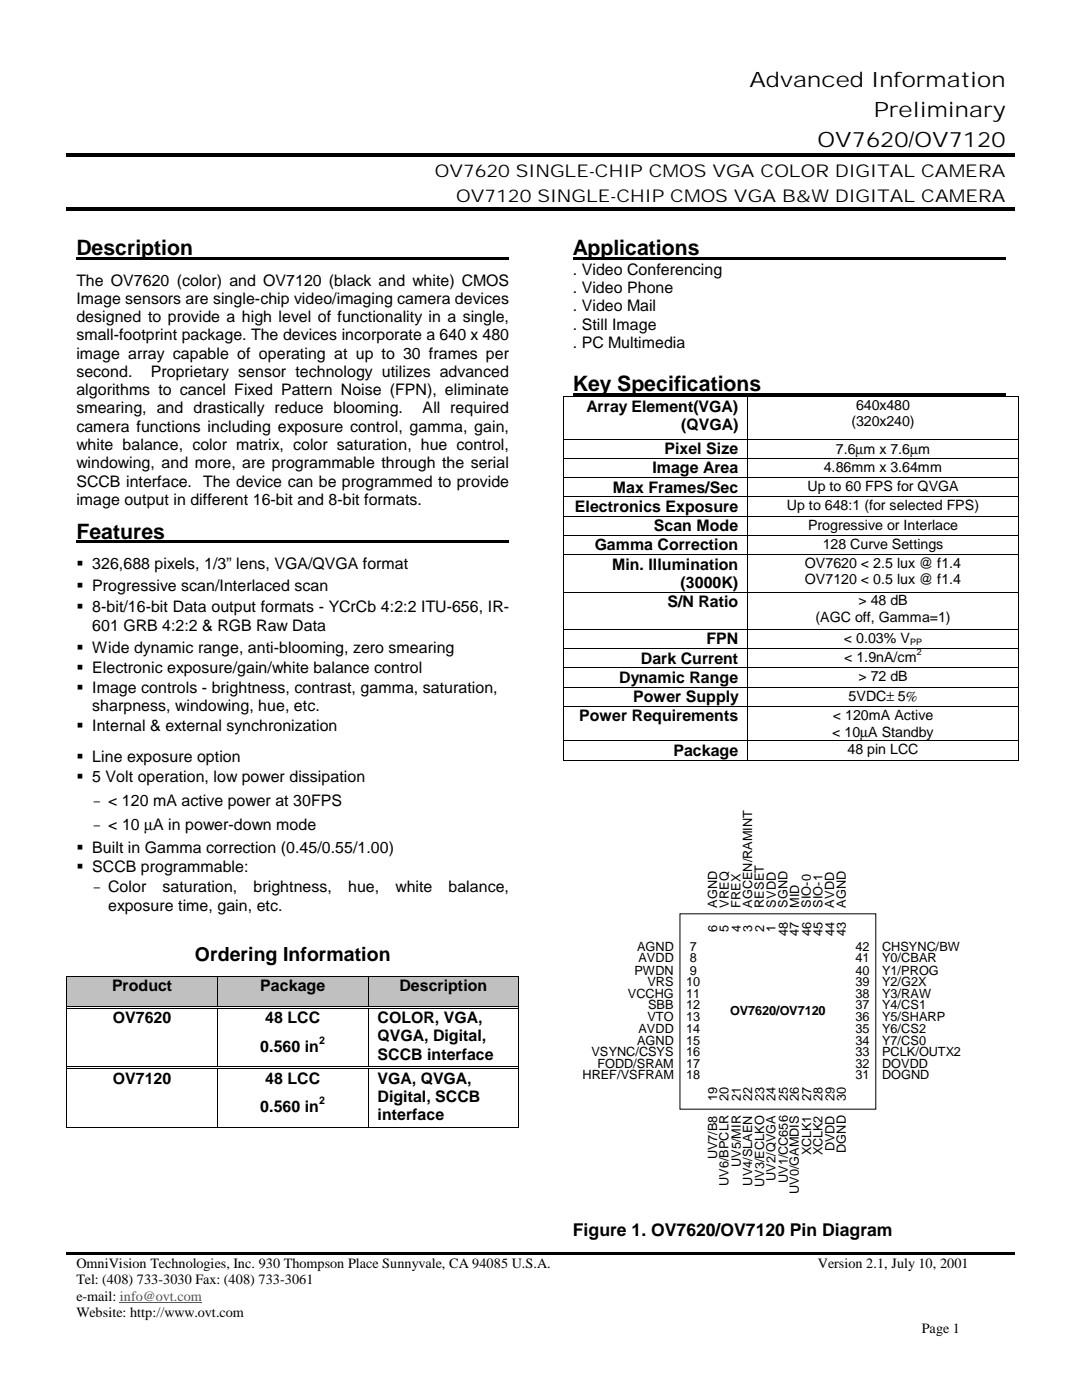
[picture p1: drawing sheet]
<svg xmlns="http://www.w3.org/2000/svg" width="216mm" height="279mm" viewBox="0 0 216 279" stroke-linecap="round" stroke-linejoin="round" font-family="sans-serif">
<defs><g id="words">
<g font-size="4.2">
<text x="149.5" y="17.4">Advanced Information</text>
<text x="174.4" y="23.3">Preliminary</text>
<text x="163.2" y="29.3">OV7620/OV7120</text>
<text x="15.2" y="50.9">Description</text>
<text x="114.3" y="50.9">Applications</text>
<text x="114.3" y="78.1">Key Specifications</text>
<text x="15.2" y="107.5">Features</text>
</g>
<text font-size="3.9" x="38.9" y="191.8">Ordering Information</text>
<g font-size="3.5">
<text x="86.7" y="35.3">OV7620 SINGLE-CHIP CMOS VGA COLOR DIGITAL CAMERA</text>
<text x="91" y="40.3">OV7120 SINGLE-CHIP CMOS VGA B&amp;W DIGITAL CAMERA</text>
<text x="114.3" y="246.7">Figure 1. OV7620/OV7120 Pin Diagram</text>
</g>
<g font-size="3.2">
<text x="15.2" y="57">The OV7620 (color) and OV7120 (black and white) CMOS</text>
<text x="114.3" y="54.9">. Video Conferencing</text>
<text x="114.3" y="58.5">. Video Phone</text>
<text x="15.2" y="60.6">Image sensors are single-chip video/imaging camera devices</text>
<text x="15.2" y="64.3">designed to provide a high level of functionality in a single,</text>
<text x="114.3" y="62.1">. Video Mail</text>
<text x="114.3" y="65.8">. Still Image</text>
<text x="15.2" y="67.9">small-footprint package. The devices incorporate a 640 x 480</text>
<text x="15.2" y="71.6">image array capable of operating at up to 30 frames per</text>
<text x="114.3" y="69.5">. PC Multimedia</text>
<text x="15.2" y="75.2">second.</text>
<text x="30.1" y="75.2">Proprietary sensor technology utilizes advanced</text>
<text x="15.2" y="78.9">algorithms to cancel Fixed Pattern Noise (FPN), eliminate</text>
<text x="15.2" y="82.5">smearing, and drastically reduce blooming.</text>
<text x="84.3" y="82.5">All required</text>
<text x="117" y="82.1">Array Element(VGA)</text>
<text x="15.2" y="86.1">camera functions including exposure control, gamma, gain,</text>
<text x="15.2" y="89.8">white balance, color matrix, color saturation, hue control,</text>
<text x="135.9" y="85.8">(QVGA)</text>
<text x="15.2" y="93.5">windowing, and more, are programmable through the serial</text>
<text x="130.2" y="94.5">Image Area</text>
<text x="132.6" y="90.7">Pixel Size</text>
<text x="15.2" y="97.1">SCCB interface. The device can be programmed to provide</text>
<text x="15.2" y="100.8">image output in different 16-bit and 8-bit formats.</text>
<text x="122.3" y="98.3">Max Frames/Sec</text>
<text x="114.7" y="102.2">Electronics Exposure</text>
<text x="130.5" y="106">Scan Mode</text>
<text x="15.2" y="113.5">! 326,688 pixels, 1/3” lens, VGA/QVGA format</text>
<text x="118.7" y="109.8">Gamma Correction</text>
<text x="122.1" y="113.7">Min. Illumination</text>
<text x="15.2" y="117.9">! Progressive scan/Interlaced scan</text>
<text x="135.8" y="117.3">(3000K)</text>
<text x="15.2" y="122.2">! 8-bit/16-bit Data output formats - YCrCb 4:2:2 ITU-656, IR-</text>
<text x="18.4" y="125.9">601 GRB 4:2:2 &amp; RGB Raw Data</text>
<text x="133.2" y="121.1">S/N Ratio</text>
<text x="15.2" y="130.3">! Wide dynamic range, anti-blooming, zero smearing</text>
<text x="141" y="128.6">FPN</text>
<text x="15.2" y="134.2">! Electronic exposure/gain/white balance control</text>
<text x="123.6" y="136.3">Dynamic Range</text>
<text x="127.9" y="132.4">Dark Current</text>
<text x="15.2" y="138.3">! Image controls - brightness, contrast, gamma, saturation,</text>
<text x="18.4" y="141.9">sharpness, windowing, hue, etc.</text>
<text x="115.6" y="143.9">Power Requirements</text>
<text x="126.4" y="140.1">Power Supply</text>
<text x="15.2" y="145.9">! Internal &amp; external synchronization</text>
<text x="15.2" y="152.1">! Line exposure option</text>
<text x="134.4" y="150.8">Package</text>
<text x="15.2" y="156.1">! 5 Volt operation, low power dissipation</text>
<text x="18.4" y="160.8">- &lt; 120 mA active power at 30FPS</text>
<text x="18.4" y="165.7">- &lt; 10 µA in power-down mode</text>
<text x="15.2" y="170.1">! Built in Gamma correction (0.45/0.55/1.00)</text>
<text x="15.2" y="174.1">! SCCB programmable:</text>
<text x="18.4" y="178.1">- Color</text>
<text x="32.4" y="178.1">saturation,</text>
<text x="50.6" y="178.1">brightness,</text>
<text x="69.5" y="178.1">hue,</text>
<text x="78.9" y="178.1">white</text>
<text x="89.5" y="178.1">balance,</text>
<text x="21.6" y="181.8">exposure time, gain, etc.</text>
<text x="22.4" y="197.9">Product</text>
<text x="51.9" y="197.9">Package</text>
<text x="79.7" y="197.9">Description</text>
<text x="22.5" y="204.2">OV7620</text>
<text x="51.9" y="209.9">0.560 in</text>
<text x="52.9" y="204.2">48 LCC</text>
<text x="75.4" y="204.2">COLOR, VGA,</text>
<text x="75.4" y="207.8">QVGA, Digital,</text>
<text x="75.4" y="211.5">SCCB interface</text>
<text x="22.5" y="216.2">OV7120</text>
<text x="51.9" y="222">0.560 in</text>
<text x="52.9" y="216.2">48 LCC</text>
<text x="75.4" y="216.2">VGA, QVGA,</text>
<text x="75.4" y="219.9">Digital, SCCB</text>
<text x="75.4" y="223.5">interface</text>
</g>
<g font-size="2.8">
<text x="170.8" y="81.8">640x480</text>
<text x="169.9" y="85">(320x240)</text>
<text x="164.4" y="94.2">4.86mm x 3.64mm</text>
<text x="166.8" y="90.6">7.6µm x 7.6µm</text>
<text x="157" y="101.9">Up to 648:1 (for selected FPS)</text>
<text x="161.1" y="98">Up to 60 FPS for QVGA</text>
<text x="161.2" y="105.7">Progressive or Interlace</text>
<text x="160.6" y="113.4">OV7620 &lt; 2.5 lux @ f1.4</text>
<text x="164.2" y="109.5">128 Curve Settings</text>
<text x="160.6" y="116.6">OV7120 &lt; 0.5 lux @ f1.4</text>
<text x="162.7" y="124.1">(AGC off, Gamma=1)</text>
<text x="171.3" y="120.8">&gt; 48 dB</text>
<text x="168.4" y="128.3">&lt; 0.03% V</text>
<text x="168.4" y="132.1">&lt; 1.9nA/cm</text>
<text x="171.3" y="136">&gt; 72 dB</text>
<text x="166.2" y="143.6">&lt; 120mA Active</text>
<text x="169.3" y="140">5VDC± 5%</text>
<text x="166.1" y="147.1">&lt; 10µA Standby</text>
<text x="169.1" y="150.5">48 pin LCC</text>
<text x="15.2" y="253">OmniVision Technologies, Inc. 930 Thompson Place Sunnyvale, CA 94085 U.S.A.</text>
<text x="15.2" y="256.3">Tel: (408) 733-3030 Fax: (408) 733-3061</text>
<text x="163.2" y="253">Version 2.1, July 10, 2001</text>
<text x="15.2" y="259.5">e-mail: info@ovt.com</text>
<text x="15.2" y="262.8">Website: http://www.ovt.com</text>
<text x="183.9" y="266">Page 1</text>
</g>
<g font-size="2.5">
<text x="143.1" y="181.1" transform="rotate(-90 143.1 181.1)">AGND</text>
<text x="145.5" y="181.1" transform="rotate(-90 145.5 181.1)">VREQ</text>
<text x="147.8" y="181.1" transform="rotate(-90 147.8 181.1)">FREX</text>
<text x="150.1" y="181.1" transform="rotate(-90 150.1 181.1)">AGCEN/RAMINT</text>
<text x="152.4" y="181.1" transform="rotate(-90 152.4 181.1)">RESET</text>
<text x="154.8" y="181.1" transform="rotate(-90 154.8 181.1)">SVDD</text>
<text x="157.1" y="181.1" transform="rotate(-90 157.1 181.1)">SGND</text>
<text x="159.5" y="181.1" transform="rotate(-90 159.5 181.1)">MID</text>
<text x="161.8" y="181.1" transform="rotate(-90 161.8 181.1)">SIO-0</text>
<text x="164.1" y="181.1" transform="rotate(-90 164.1 181.1)">SIO-1</text>
<text x="166.5" y="181.1" transform="rotate(-90 166.5 181.1)">AVDD</text>
<text x="168.8" y="181.1" transform="rotate(-90 168.8 181.1)">AGND</text>
<text x="127.1" y="189.8">AGND</text>
<text x="137.7" y="189.8">7</text>
<text x="143.1" y="186.1" transform="rotate(-90 143.1 186.1)">6</text>
<text x="145.4" y="186.1" transform="rotate(-90 145.4 186.1)">5</text>
<text x="147.8" y="186.1" transform="rotate(-90 147.8 186.1)">4</text>
<text x="150.1" y="186.1" transform="rotate(-90 150.1 186.1)">3</text>
<text x="152.5" y="186.1" transform="rotate(-90 152.5 186.1)">2</text>
<text x="154.8" y="186.1" transform="rotate(-90 154.8 186.1)">1</text>
<text x="157.2" y="186.8" transform="rotate(-90 157.2 186.8)">48</text>
<text x="159.4" y="186.8" transform="rotate(-90 159.4 186.8)">47</text>
<text x="161.9" y="186.8" transform="rotate(-90 161.9 186.8)">46</text>
<text x="164.1" y="186.8" transform="rotate(-90 164.1 186.8)">45</text>
<text x="166.5" y="186.8" transform="rotate(-90 166.5 186.8)">44</text>
<text x="168.8" y="186.8" transform="rotate(-90 168.8 186.8)">43</text>
<text x="170.7" y="189.8">42</text>
<text x="176" y="189.8">CHSYNC/BW</text>
<text x="126.6" y="194.5">PWDN</text>
<text x="127.4" y="192.1">AVDD</text>
<text x="129.2" y="196.7">VRS</text>
<text x="136.9" y="196.7">10</text>
<text x="137.7" y="192.1">8</text>
<text x="137.7" y="194.5">9</text>
<text x="170.7" y="192.1">41</text>
<text x="170.7" y="194.5">40</text>
<text x="170.7" y="196.7">39</text>
<text x="176" y="192.1">Y0/CBAR</text>
<text x="176" y="194.5">Y1/PROG</text>
<text x="176" y="196.7">Y2/G2X</text>
<text x="125.3" y="199.1">VCCHG</text>
<text x="129.2" y="203.8">VTO</text>
<text x="129.3" y="201.4">SBB</text>
<text x="136.9" y="199.1">11</text>
<text x="136.9" y="201.4">12</text>
<text x="136.9" y="203.8">13</text>
<text x="145.7" y="202.6">OV7620/OV7120</text>
<text x="170.7" y="199.1">38</text>
<text x="170.7" y="201.4">37</text>
<text x="170.7" y="203.8">36</text>
<text x="176" y="199.1">Y3/RAW</text>
<text x="176" y="201.4">Y4/CS1</text>
<text x="176" y="203.8">Y5/SHARP</text>
<text x="127.1" y="208.5">AGND</text>
<text x="127.4" y="206.1">AVDD</text>
<text x="136.9" y="206.1">14</text>
<text x="136.9" y="208.5">15</text>
<text x="170.7" y="206.1">35</text>
<text x="170.7" y="208.5">34</text>
<text x="176" y="206.1">Y6/CS2</text>
<text x="176" y="208.5">Y7/CS0</text>
<text x="116.2" y="215.4">HREF/VSFRAM</text>
<text x="118" y="210.7">VSYNC/CSYS</text>
<text x="119.2" y="213.2">FODD/SRAM</text>
<text x="136.9" y="210.7">16</text>
<text x="136.9" y="213.2">17</text>
<text x="136.9" y="215.4">18</text>
<text x="170.7" y="210.7">33</text>
<text x="170.7" y="213.2">32</text>
<text x="170.7" y="215.4">31</text>
<text x="176" y="210.7">PCLK/OUTX2</text>
<text x="176" y="213.2">DOVDD</text>
<text x="176" y="215.4">DOGND</text>
<text x="143.1" y="219.8" transform="rotate(-90 143.1 219.8)">19</text>
<text x="145.4" y="219.8" transform="rotate(-90 145.4 219.8)">20</text>
<text x="147.8" y="219.8" transform="rotate(-90 147.8 219.8)">21</text>
<text x="150.1" y="219.8" transform="rotate(-90 150.1 219.8)">22</text>
<text x="152.5" y="219.8" transform="rotate(-90 152.5 219.8)">23</text>
<text x="154.8" y="219.8" transform="rotate(-90 154.8 219.8)">24</text>
<text x="157.2" y="219.8" transform="rotate(-90 157.2 219.8)">25</text>
<text x="159.4" y="219.8" transform="rotate(-90 159.4 219.8)">26</text>
<text x="161.9" y="219.8" transform="rotate(-90 161.9 219.8)">27</text>
<text x="164.1" y="219.8" transform="rotate(-90 164.1 219.8)">28</text>
<text x="166.5" y="219.8" transform="rotate(-90 166.5 219.8)">29</text>
<text x="168.8" y="219.7" transform="rotate(-90 168.8 219.7)">30</text>
<text x="143.1" y="231.4" transform="rotate(-90 143.1 231.4)">UV7/B8</text>
<text x="147.8" y="232.9" transform="rotate(-90 147.8 232.9)">UV5/MIR</text>
<text x="161.9" y="230.6" transform="rotate(-90 161.9 230.6)">XCLK1</text>
<text x="164.1" y="230.6" transform="rotate(-90 164.1 230.6)">XCLK2</text>
<text x="166.5" y="229.8" transform="rotate(-90 166.5 229.8)">DVDD</text>
<text x="168.8" y="230" transform="rotate(-90 168.8 230)">DGND</text>
<text x="145.4" y="236.7" transform="rotate(-90 145.4 236.7)">UV6/BPCLR</text>
<text x="150.1" y="236.6" transform="rotate(-90 150.1 236.6)">UV4/SLAEN</text>
<text x="152.5" y="236.9" transform="rotate(-90 152.5 236.9)">UV3/ECLKO</text>
<text x="154.8" y="235.6" transform="rotate(-90 154.8 235.6)">UV2/QVGA</text>
<text x="157.2" y="236.1" transform="rotate(-90 157.2 236.1)">UV1/CC656</text>
<text x="159.4" y="238.3" transform="rotate(-90 159.4 238.3)">UV0/GAMDIS</text>
</g>
<g font-size="2.1">
<text x="63.7" y="208.3">2</text>
<text x="63.7" y="220.4">2</text>
</g>
<g font-size="1.8">
<text x="181.6" y="128.7">PP</text>
<text x="183" y="130.7">2</text>
</g>
</g></defs>
<path d="M13.2 30.6h189.2v.8h-189.2zM13.2 41.4h189.2v.8h-189.2zM13.2 249.9h189.2v.5h-189.2z" fill="#000"/>
<path d="M23.9 259.9h16.4" fill="none" stroke="#00f" stroke-width=".2"/>
<path d="M15.2 51.6h86.4M15.2 108.2h86.4" fill="none" stroke="#000" stroke-width=".42"/>
<g fill="#c0c0c0">
<path d="M15.2 195h26.3v5.7h-26.3z"/>
<path d="M13.4 195h1.8v5.7h-1.8z"/>
<path d="M41.5 195h1.8v5.7h-1.8z"/>
<path d="M45.3 195h26.2v5.7h-26.2z"/>
<path d="M43.5 195h1.8v5.7h-1.8z"/>
<path d="M71.5 195h1.9v5.7h-1.9z"/>
<path d="M75.4 195h26.2v5.7h-26.2z"/>
<path d="M73.5 195h1.9v5.7h-1.9z"/>
<path d="M101.6 195h1.8v5.7h-1.8z"/>
</g>
<g fill="none" stroke="#000" stroke-width=".2">
<path d="M112.3 79.2h91M112.4 79.2v8.4M149.2 79.2v8.4M203.2 79.2v8.4M112.3 87.7h91M112.3 91.5h91M112.3 95.4h91M112.3 99.2h91M112.4 87.8v3.6M112.4 91.6v3.7M112.4 95.5v3.6M112.4 99.3v3.7"/>
<path d="M149.2 87.8v3.6M149.2 91.6v3.7M149.2 95.5v3.6M149.2 99.3v3.7M203.2 87.8v3.6M203.2 91.6v3.7M203.2 95.5v3.6M203.2 99.3v3.7M112.3 103h91M112.3 106.8h91M112.3 110.7h91M112.3 118.2h91"/>
<path d="M112.4 103.1v3.7M112.4 106.9v3.7M112.4 110.8v7.3M112.4 118.2v7.4M149.2 103.1v3.7M149.2 106.9v3.7M149.2 110.8v7.3M149.2 118.2v7.4M203.2 103.1v3.7M203.2 106.9v3.7M203.2 110.8v7.3M203.2 118.2v7.4"/>
<path d="M112.3 125.6h91M112.3 129.5h91M112.3 133.3h91M112.3 137.1h91M112.4 125.7v3.7M112.4 129.5v3.7M112.4 133.4v3.6M112.4 137.2v3.6M149.2 125.7v3.7M149.2 129.5v3.7M149.2 133.4v3.6M149.2 137.2v3.6"/>
<path d="M203.2 125.7v3.7M203.2 129.5v3.7M203.2 133.4v3.6M203.2 137.2v3.6M112.3 140.9h91M112.3 147.8h91M112.4 141v6.7M112.4 147.9v3.9M112.5 151.7h36.6M149.2 141v6.7M149.2 147.9v3.9M149.3 151.7h53.8"/>
<path d="M203.2 141v6.7M203.2 147.9v3.9M13.3 194.9h90.3M13.3 195v5.7M43.4 195v5.7M73.4 195v5.7M103.5 195v5.7M13.3 201.3v11.5M13.3 213.4v11.6M13.4 200.8h29.9M13.4 201.2h29.9M13.4 212.9h29.9"/>
<path d="M13.4 213.2h29.9M43.4 201.3v11.5M43.4 213.4v11.6M43.8 200.8h29.6M43.8 201.2h29.6M43.8 212.9h29.6M43.8 213.2h29.6M73.4 201.3v11.5M73.4 213.4v11.6M73.9 200.8h29.5M73.9 201.2h29.5M73.9 212.9h29.5"/>
<path d="M73.9 213.2h29.5M103.5 201.3v11.5M103.5 213.4v11.6M13.4 225h29.9M43.5 225h29.9M73.5 225h29.9"/>
</g>
<g fill="#000">
<path d="M13.3 200.7h.1v.6h-.1zM13.3 212.8h.1v.6h-.1zM43.3 201.3h.2zM43.3 200.7h.5v.2h-.5zM43.3 201.1h.5v.2h-.5zM43.3 213.3l.2 .1zM43.3 212.8h.5v.2h-.5zM43.3 213.1h.5v.2h-.5zM73.4 201.3h.1zM73.4 200.7h.5v.2h-.5zM73.4 201.1h.5v.2h-.5zM73.4 213.3l.1 .1z"/>
<path d="M73.4 212.8h.5v.2h-.5zM73.4 213.1h.5v.2h-.5zM103.4 200.7h.2v.6h-.2zM103.4 212.8h.2v.6h-.2z"/>
</g>
<path d="M114.3 51.6h86.4M114.3 78.8h86.4" fill="none" stroke="#000" stroke-width=".42"/>
<g fill="#fff">
<path d="M116.1 187.9h19.6v2.4h-19.6z"/>
<path d="M116.1 190.1h19.6v2.5h-19.6z"/>
<path d="M116.1 192.6h19.6v2.4h-19.6z"/>
<path d="M116.1 194.8h19.6v2.4h-19.6z"/>
<path d="M116.1 197.2h19.6v2.4h-19.6z"/>
<path d="M116.1 199.4h19.6v2.5h-19.6z"/>
<path d="M116.1 201.9h19.6v2.4h-19.6z"/>
<path d="M116.1 204.1h19.6v2.4h-19.6z"/>
<path d="M116.1 206.5h19.6v2.5h-19.6z"/>
<path d="M116.1 208.8h19.6v2.4h-19.6z"/>
<path d="M116.1 211.2h19.6v2.5h-19.6z"/>
<path d="M114.7 213.4h21v2.5h-21z"/>
<path d="M174.8 187.9h19.5v2.4h-19.5z"/>
<path d="M174.8 190.1h19.5v2.5h-19.5z"/>
<path d="M174.8 192.6h19.5v2.4h-19.5z"/>
<path d="M174.8 194.8h19.5v2.4h-19.5z"/>
<path d="M174.8 197.2h19.5v2.4h-19.5z"/>
<path d="M174.8 199.4h19.5v2.5h-19.5z"/>
<path d="M174.8 201.9h19.5v2.4h-19.5z"/>
<path d="M174.8 204.1h19.5v2.4h-19.5z"/>
<path d="M174.8 206.5h19.5v2.5h-19.5z"/>
<path d="M174.8 208.8h19.5v2.4h-19.5z"/>
<path d="M174.8 211.2h19.5v2.5h-19.5z"/>
<path d="M174.8 213.4h19.5v2.5h-19.5z"/>
<path d="M141.2 221.4h2.4v19.5h-2.4z"/>
<path d="M143.4 221.4h2.5v19.5h-2.5z"/>
<path d="M145.9 221.4h2.4v19.5h-2.4z"/>
<path d="M148.1 221.4h2.4v19.5h-2.4z"/>
<path d="M150.5 221.4h2.5v19.5h-2.5z"/>
<path d="M152.8 221.4h2.4v19.5h-2.4z"/>
<path d="M155.2 221.4h2.4v19.5h-2.4z"/>
<path d="M157.5 221.4h2.4v19.5h-2.4z"/>
<path d="M159.9 221.4h2.4v19.5h-2.4z"/>
<path d="M162.1 221.4h2.5v19.5h-2.5z"/>
<path d="M164.6 221.4h2.4v19.5h-2.4z"/>
<path d="M166.8 221.4h2.4v19.5h-2.4z"/>
<path d="M135.7 187.9h5.3v2.4h-5.3z"/>
<path d="M135.7 190.1h5.3v2.5h-5.3z"/>
<path d="M135.7 192.6h5.3v2.4h-5.3z"/>
<path d="M135.7 194.8h5.3v2.4h-5.3z"/>
<path d="M135.7 197.2h5.3v2.4h-5.3z"/>
<path d="M135.7 199.4h5.3v2.5h-5.3z"/>
<path d="M135.7 201.9h5.3v2.4h-5.3z"/>
<path d="M135.7 204.1h5.3v2.4h-5.3z"/>
<path d="M135.7 206.5h5.3v2.5h-5.3z"/>
<path d="M135.7 208.8h5.3v2.4h-5.3z"/>
<path d="M135.7 211.2h5.3v2.5h-5.3z"/>
<path d="M135.7 213.4h5.3v2.5h-5.3z"/>
<path d="M164.6 182.4h2.4v6h-2.4z"/>
<path d="M141.2 155.8h2.4v26.6h-2.4z"/>
<path d="M143.5 155.8h2.5v26.6h-2.5z"/>
<path d="M145.8 155.8h2.5v26.6h-2.5z"/>
<path d="M148.2 155.8h2.4v26.6h-2.4z"/>
<path d="M150.5 155.8h2.5v26.6h-2.5z"/>
<path d="M152.9 155.8h2.4v26.6h-2.4z"/>
<path d="M155.2 155.8h2.4v26.6h-2.4z"/>
<path d="M157.5 155.8h2.4v26.6h-2.4z"/>
<path d="M159.8 155.8h2.5v26.6h-2.5z"/>
<path d="M162.2 155.8h2.4v26.6h-2.4z"/>
<path d="M164.5 155.8h2.5v26.6h-2.5z"/>
<path d="M166.8 155.8h2.4v26.6h-2.4z"/>
<path d="M141.2 182.4h2.4v6h-2.4z"/>
<path d="M143.4 182.4h2.5v6h-2.5z"/>
<path d="M145.9 182.4h2.4v6h-2.4z"/>
<path d="M148.1 182.4h2.4v6h-2.4z"/>
<path d="M150.5 182.4h2.5v6h-2.5z"/>
<path d="M152.8 182.4h2.4v6h-2.4z"/>
<path d="M155.2 182.4h2.4v6h-2.4z"/>
<path d="M157.5 182.4h2.4v6h-2.4z"/>
<path d="M159.9 182.4h2.4v6h-2.4z"/>
<path d="M162.1 182.4h2.5v6h-2.5z"/>
<path d="M166.8 182.4h2.4v6h-2.4z"/>
<path d="M169.5 187.9h5.3v2.4h-5.3z"/>
<path d="M169.5 190.1h5.3v2.5h-5.3z"/>
<path d="M169.5 192.6h5.3v2.4h-5.3z"/>
<path d="M169.5 194.8h5.3v2.4h-5.3z"/>
<path d="M169.5 197.2h5.3v2.4h-5.3z"/>
<path d="M169.5 199.4h5.3v2.5h-5.3z"/>
<path d="M169.5 201.9h5.3v2.4h-5.3z"/>
<path d="M169.5 204.1h5.3v2.4h-5.3z"/>
<path d="M169.5 206.5h5.3v2.5h-5.3z"/>
<path d="M169.5 208.8h5.3v2.4h-5.3z"/>
<path d="M169.5 211.2h5.3v2.5h-5.3z"/>
<path d="M169.5 213.4h5.3v2.5h-5.3z"/>
<path d="M141.2 215.3h2.4v6.1h-2.4z"/>
<path d="M143.4 215.3h2.5v6.1h-2.5z"/>
<path d="M145.9 215.3h2.4v6.1h-2.4z"/>
<path d="M148.1 215.3h2.4v6.1h-2.4z"/>
<path d="M150.5 215.3h2.5v6.1h-2.5z"/>
<path d="M152.8 215.3h2.4v6.1h-2.4z"/>
<path d="M155.2 215.3h2.4v6.1h-2.4z"/>
<path d="M157.5 215.3h2.4v6.1h-2.4z"/>
<path d="M159.9 215.3h2.4v6.1h-2.4z"/>
<path d="M162.1 215.3h2.5v6.1h-2.5z"/>
<path d="M164.6 215.3h2.4v6.1h-2.4z"/>
<path d="M166.8 215.3h2.4v5.9h-2.4z"/>
</g>
<path d="M135.7 182.4h39.1v39h-39.1z" fill="none" stroke="#000" stroke-width=".2"/>
<use href="#words"/>
</svg>
